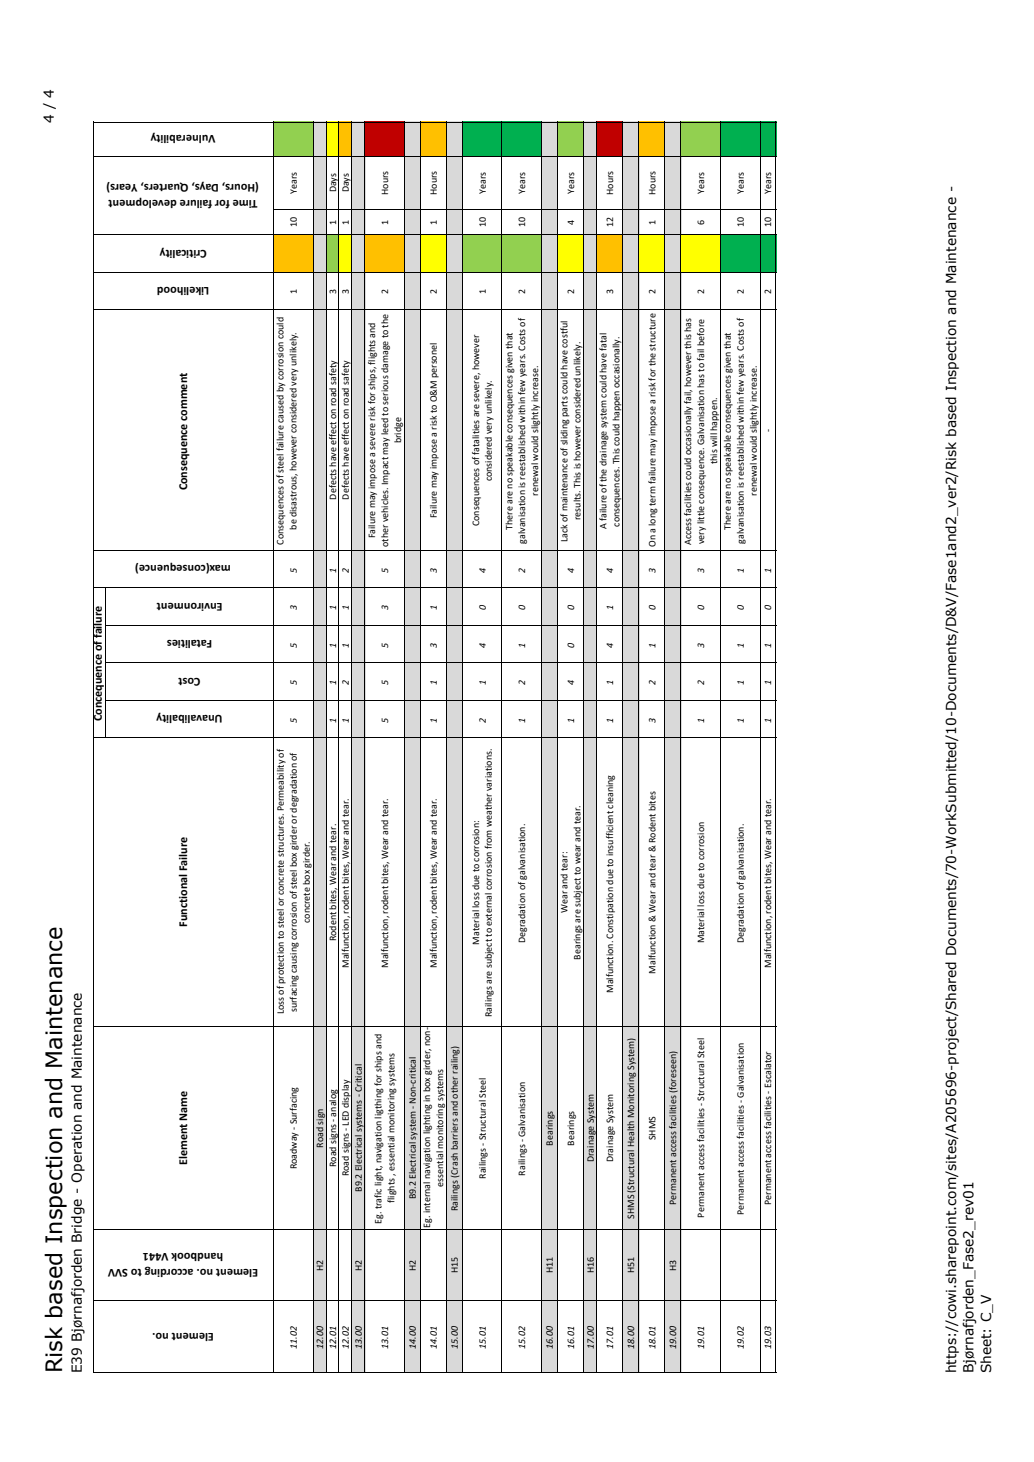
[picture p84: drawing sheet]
<svg xmlns="http://www.w3.org/2000/svg" width="210mm" height="297mm" viewBox="0 0 210 297" stroke-linecap="round" stroke-linejoin="round" font-family="sans-serif">
<defs><g id="words">
<text font-size="4.6" x="12.6" y="279.1" transform="rotate(-90 12.6 279.1)">Risk based Inspection and Maintenance</text>
<g font-size="2.8">
<text x="10.9" y="25" transform="rotate(-90 10.9 25)">4 / 4</text>
<text x="16.6" y="279.1" transform="rotate(-90 16.6 279.1)">E39 Bjørnafjorden Bridge - Operation and Maintenance</text>
<text x="194.1" y="279.1" transform="rotate(-90 194.1 279.1)">https://cowi.sharepoint.com/sites/A205696-project/Shared Documents/70-WorkSubmitted/10-Documents/D&amp;V/Fase1and2_ver2/Risk based Inspection and Maintenance -</text>
<text x="197.7" y="279.1" transform="rotate(-90 197.7 279.1)">Bjørnafjorden_Fase2_rev01</text>
<text x="201.3" y="279.1" transform="rotate(-90 201.3 279.1)">Sheet: C_V</text>
</g>
<g font-size="2.5">
<text x="43.8" y="27.4" transform="rotate(-180 43.8 27.4)">Vulnerability</text>
<text x="52.3" y="40.5" transform="rotate(-180 52.3 40.5)">Time for failure development</text>
<text x="52.6" y="37.3" transform="rotate(-180 52.6 37.3)">(Hours, Days, Quarters, Years)</text>
<text x="42" y="50.7" transform="rotate(-180 42 50.7)">Criticality</text>
<text x="42.5" y="58.3" transform="rotate(-180 42.5 58.3)">Likelihood</text>
<text x="38" y="99.6" transform="rotate(-90 38 99.6)">Consequence comment</text>
<text x="46.9" y="114.8" transform="rotate(-180 46.9 114.8)">max(consequence)</text>
<text x="45.2" y="122.4" transform="rotate(-180 45.2 122.4)">Environment</text>
<text x="43.1" y="130" transform="rotate(-180 43.1 130)">Fatalities</text>
<text x="40.7" y="137.7" transform="rotate(-180 40.7 137.7)">Cost</text>
<text x="20.7" y="146.5" transform="rotate(-90 20.7 146.5)">Concequence of failure</text>
<text x="45.2" y="145.3" transform="rotate(-180 45.2 145.3)">Unavalibality</text>
<text x="38" y="188.3" transform="rotate(-90 38 188.3)">Functional Failure</text>
<text x="38" y="236.7" transform="rotate(-90 38 236.7)">Element Name</text>
<text x="45.3" y="254.6" transform="rotate(-180 45.3 254.6)">handbook V441</text>
<text x="52.4" y="257.8" transform="rotate(-180 52.4 257.8)">Element no. according to SVV</text>
<text x="43.4" y="270.8" transform="rotate(-180 43.4 270.8)">Element no.</text>
</g>
<g font-size="2">
<text x="60.3" y="39.4" transform="rotate(-90 60.3 39.4)">Years</text>
<text x="68.2" y="39.1" transform="rotate(-90 68.2 39.1)">Days</text>
<text x="70.9" y="39.1" transform="rotate(-90 70.9 39.1)">Days</text>
<text x="78.8" y="39.6" transform="rotate(-90 78.8 39.6)">Hours</text>
<text x="88.7" y="39.6" transform="rotate(-90 88.7 39.6)">Hours</text>
<text x="98.6" y="39.4" transform="rotate(-90 98.6 39.4)">Years</text>
<text x="106.7" y="39.4" transform="rotate(-90 106.7 39.4)">Years</text>
<text x="116.6" y="39.4" transform="rotate(-90 116.6 39.4)">Years</text>
<text x="124.5" y="39.6" transform="rotate(-90 124.5 39.6)">Hours</text>
<text x="133.1" y="39.6" transform="rotate(-90 133.1 39.6)">Hours</text>
<text x="143" y="39.4" transform="rotate(-90 143 39.4)">Years</text>
<text x="151" y="39.4" transform="rotate(-90 151 39.4)">Years</text>
<text x="156.6" y="39.4" transform="rotate(-90 156.6 39.4)">Years</text>
<text x="60.3" y="46.1" transform="rotate(-90 60.3 46.1)">10</text>
<text x="68.2" y="45.6" transform="rotate(-90 68.2 45.6)">1</text>
<text x="70.9" y="45.6" transform="rotate(-90 70.9 45.6)">1</text>
<text x="78.8" y="45.6" transform="rotate(-90 78.8 45.6)">1</text>
<text x="88.7" y="45.6" transform="rotate(-90 88.7 45.6)">1</text>
<text x="98.6" y="46.1" transform="rotate(-90 98.6 46.1)">10</text>
<text x="106.7" y="46.1" transform="rotate(-90 106.7 46.1)">10</text>
<text x="116.6" y="45.6" transform="rotate(-90 116.6 45.6)">4</text>
<text x="124.5" y="46.1" transform="rotate(-90 124.5 46.1)">12</text>
<text x="133.1" y="45.6" transform="rotate(-90 133.1 45.6)">1</text>
<text x="143" y="45.6" transform="rotate(-90 143 45.6)">6</text>
<text x="151" y="46.1" transform="rotate(-90 151 46.1)">10</text>
<text x="156.6" y="46.1" transform="rotate(-90 156.6 46.1)">10</text>
<text x="60.3" y="59.7" transform="rotate(-90 60.3 59.7)">1</text>
<text x="68.2" y="59.7" transform="rotate(-90 68.2 59.7)">3</text>
<text x="70.9" y="59.7" transform="rotate(-90 70.9 59.7)">3</text>
<text x="78.8" y="59.7" transform="rotate(-90 78.8 59.7)">2</text>
<text x="88.7" y="59.7" transform="rotate(-90 88.7 59.7)">2</text>
<text x="98.6" y="59.7" transform="rotate(-90 98.6 59.7)">1</text>
<text x="106.7" y="59.7" transform="rotate(-90 106.7 59.7)">2</text>
<text x="116.6" y="59.7" transform="rotate(-90 116.6 59.7)">2</text>
<text x="124.5" y="59.7" transform="rotate(-90 124.5 59.7)">3</text>
<text x="133.1" y="59.7" transform="rotate(-90 133.1 59.7)">2</text>
<text x="143" y="59.7" transform="rotate(-90 143 59.7)">2</text>
<text x="151" y="59.7" transform="rotate(-90 151 59.7)">2</text>
<text x="156.6" y="59.7" transform="rotate(-90 156.6 59.7)">2</text>
<text x="156.6" y="87.7" transform="rotate(-90 156.6 87.7)">-</text>
<text x="81.4" y="90.1" transform="rotate(-90 81.4 90.1)">bridge</text>
<text x="145.6" y="94.3" transform="rotate(-90 145.6 94.3)">this will happen.</text>
<text x="68.2" y="101.5" transform="rotate(-90 68.2 101.5)">Defects have effect on road safety</text>
<text x="70.9" y="101.5" transform="rotate(-90 70.9 101.5)">Defects have effect on road safety</text>
<text x="99.9" y="97.8" transform="rotate(-90 99.9 97.8)">considered very unlikely.</text>
<text x="109.3" y="100.7" transform="rotate(-90 109.3 100.7)">renewal would slightly increase.</text>
<text x="153.7" y="100.7" transform="rotate(-90 153.7 100.7)">renewal would slightly increase.</text>
<text x="60.2" y="107.6" transform="rotate(-90 60.2 107.6)">be disastrous, however considered very unlikely.</text>
<text x="88.7" y="105.3" transform="rotate(-90 88.7 105.3)">Failure may impose a risk to O&amp;M personel</text>
<text x="97.3" y="106.9" transform="rotate(-90 97.3 106.9)">Consequences of fatalities are severe, however</text>
<text x="104.1" y="107.7" transform="rotate(-90 104.1 107.7)">There are no speakable consequences given that</text>
<text x="117.9" y="105.7" transform="rotate(-90 117.9 105.7)">results. This is however considered unlikely.</text>
<text x="123.2" y="107.5" transform="rotate(-90 123.2 107.5)">A failure of the drainage system could have fatal</text>
<text x="125.8" y="107" transform="rotate(-90 125.8 107)">consequences. This could happen occasionally.</text>
<text x="148.4" y="107.7" transform="rotate(-90 148.4 107.7)">There are no speakable consequences given that</text>
<text x="57.6" y="110.6" transform="rotate(-90 57.6 110.6)">Consequences of steel failure caused by corrosion could</text>
<text x="76.2" y="109.4" transform="rotate(-90 76.2 109.4)">Failure may impose a severe risk for ships, flights and</text>
<text x="78.8" y="111.2" transform="rotate(-90 78.8 111.2)">other vehicles. Impact may leed to serious damage to the</text>
<text x="106.7" y="110.5" transform="rotate(-90 106.7 110.5)">galvanisation is reestablished within few years. Costs of</text>
<text x="115.2" y="110.1" transform="rotate(-90 115.2 110.1)">Lack of maintenance of sliding parts could have costful</text>
<text x="133.1" y="111.2" transform="rotate(-90 133.1 111.2)">On a long term failure may impose a risk for the structure</text>
<text x="140.4" y="110.7" transform="rotate(-90 140.4 110.7)">Access facilities could occasionally fail, however this has</text>
<text x="143" y="110.6" transform="rotate(-90 143 110.6)">very little consequence. Galvanisation has to fail before</text>
<text x="151" y="110.5" transform="rotate(-90 151 110.5)">galvanisation is reestablished within few years. Costs of</text>
<text x="60.3" y="116.3" transform="rotate(-90 60.3 116.3)">5</text>
<text x="68.2" y="116.3" transform="rotate(-90 68.2 116.3)">1</text>
<text x="70.9" y="116.3" transform="rotate(-90 70.9 116.3)">2</text>
<text x="78.8" y="116.3" transform="rotate(-90 78.8 116.3)">5</text>
<text x="88.7" y="116.3" transform="rotate(-90 88.7 116.3)">3</text>
<text x="98.6" y="116.3" transform="rotate(-90 98.6 116.3)">4</text>
<text x="106.7" y="116.3" transform="rotate(-90 106.7 116.3)">2</text>
<text x="116.6" y="116.3" transform="rotate(-90 116.6 116.3)">4</text>
<text x="124.5" y="116.3" transform="rotate(-90 124.5 116.3)">4</text>
<text x="133.1" y="116.3" transform="rotate(-90 133.1 116.3)">3</text>
<text x="143" y="116.3" transform="rotate(-90 143 116.3)">3</text>
<text x="151" y="116.3" transform="rotate(-90 151 116.3)">1</text>
<text x="156.6" y="116.3" transform="rotate(-90 156.6 116.3)">1</text>
<text x="60.3" y="123.9" transform="rotate(-90 60.3 123.9)">3</text>
<text x="68.2" y="123.9" transform="rotate(-90 68.2 123.9)">1</text>
<text x="70.9" y="123.9" transform="rotate(-90 70.9 123.9)">1</text>
<text x="78.8" y="123.9" transform="rotate(-90 78.8 123.9)">3</text>
<text x="88.7" y="123.9" transform="rotate(-90 88.7 123.9)">1</text>
<text x="98.6" y="123.9" transform="rotate(-90 98.6 123.9)">0</text>
<text x="106.7" y="123.9" transform="rotate(-90 106.7 123.9)">0</text>
<text x="116.6" y="123.9" transform="rotate(-90 116.6 123.9)">0</text>
<text x="124.5" y="123.9" transform="rotate(-90 124.5 123.9)">1</text>
<text x="133.1" y="123.9" transform="rotate(-90 133.1 123.9)">0</text>
<text x="143" y="123.9" transform="rotate(-90 143 123.9)">0</text>
<text x="151" y="123.9" transform="rotate(-90 151 123.9)">0</text>
<text x="156.6" y="123.9" transform="rotate(-90 156.6 123.9)">0</text>
<text x="60.3" y="131.6" transform="rotate(-90 60.3 131.6)">5</text>
<text x="68.2" y="131.6" transform="rotate(-90 68.2 131.6)">1</text>
<text x="70.9" y="131.6" transform="rotate(-90 70.9 131.6)">1</text>
<text x="78.8" y="131.6" transform="rotate(-90 78.8 131.6)">5</text>
<text x="88.7" y="131.6" transform="rotate(-90 88.7 131.6)">3</text>
<text x="98.6" y="131.6" transform="rotate(-90 98.6 131.6)">4</text>
<text x="106.7" y="131.6" transform="rotate(-90 106.7 131.6)">1</text>
<text x="116.6" y="131.6" transform="rotate(-90 116.6 131.6)">0</text>
<text x="124.5" y="131.6" transform="rotate(-90 124.5 131.6)">4</text>
<text x="133.1" y="131.6" transform="rotate(-90 133.1 131.6)">1</text>
<text x="143" y="131.6" transform="rotate(-90 143 131.6)">3</text>
<text x="151" y="131.6" transform="rotate(-90 151 131.6)">1</text>
<text x="156.6" y="131.6" transform="rotate(-90 156.6 131.6)">1</text>
<text x="60.3" y="139.2" transform="rotate(-90 60.3 139.2)">5</text>
<text x="68.2" y="139.2" transform="rotate(-90 68.2 139.2)">1</text>
<text x="70.9" y="139.2" transform="rotate(-90 70.9 139.2)">2</text>
<text x="78.8" y="139.2" transform="rotate(-90 78.8 139.2)">5</text>
<text x="88.7" y="139.2" transform="rotate(-90 88.7 139.2)">1</text>
<text x="98.6" y="139.2" transform="rotate(-90 98.6 139.2)">1</text>
<text x="106.7" y="139.2" transform="rotate(-90 106.7 139.2)">2</text>
<text x="116.6" y="139.2" transform="rotate(-90 116.6 139.2)">4</text>
<text x="124.5" y="139.2" transform="rotate(-90 124.5 139.2)">1</text>
<text x="133.1" y="139.2" transform="rotate(-90 133.1 139.2)">2</text>
<text x="143" y="139.2" transform="rotate(-90 143 139.2)">2</text>
<text x="151" y="139.2" transform="rotate(-90 151 139.2)">1</text>
<text x="156.6" y="139.2" transform="rotate(-90 156.6 139.2)">1</text>
<text x="60.3" y="146.8" transform="rotate(-90 60.3 146.8)">5</text>
<text x="68.2" y="146.8" transform="rotate(-90 68.2 146.8)">1</text>
<text x="70.9" y="146.8" transform="rotate(-90 70.9 146.8)">1</text>
<text x="78.8" y="146.8" transform="rotate(-90 78.8 146.8)">5</text>
<text x="88.7" y="146.8" transform="rotate(-90 88.7 146.8)">1</text>
<text x="98.6" y="146.8" transform="rotate(-90 98.6 146.8)">2</text>
<text x="106.7" y="146.8" transform="rotate(-90 106.7 146.8)">1</text>
<text x="116.6" y="146.8" transform="rotate(-90 116.6 146.8)">1</text>
<text x="124.5" y="146.8" transform="rotate(-90 124.5 146.8)">1</text>
<text x="133.1" y="146.8" transform="rotate(-90 133.1 146.8)">3</text>
<text x="143" y="146.8" transform="rotate(-90 143 146.8)">1</text>
<text x="151" y="146.8" transform="rotate(-90 151 146.8)">1</text>
<text x="156.6" y="146.8" transform="rotate(-90 156.6 146.8)">1</text>
<text x="115.2" y="185.5" transform="rotate(-90 115.2 185.5)">Wear and tear:</text>
<text x="62.9" y="187.5" transform="rotate(-90 62.9 187.5)">concrete box girder.</text>
<text x="68.2" y="191.3" transform="rotate(-90 68.2 191.3)">Rodent bites, Wear and tear.</text>
<text x="97.3" y="191.9" transform="rotate(-90 97.3 191.9)">Material loss due to corrosion:</text>
<text x="106.7" y="191.6" transform="rotate(-90 106.7 191.6)">Degradation of galvanisation.</text>
<text x="143" y="191.7" transform="rotate(-90 143 191.7)">Material loss due to corrosion</text>
<text x="151" y="191.6" transform="rotate(-90 151 191.6)">Degradation of galvanisation.</text>
<text x="70.9" y="196.7" transform="rotate(-90 70.9 196.7)">Malfunction, rodent bites, Wear and tear.</text>
<text x="78.8" y="196.7" transform="rotate(-90 78.8 196.7)">Malfunction, rodent bites, Wear and tear.</text>
<text x="88.7" y="196.7" transform="rotate(-90 88.7 196.7)">Malfunction, rodent bites, Wear and tear.</text>
<text x="117.9" y="195" transform="rotate(-90 117.9 195)">Bearings are subject to wear and tear.</text>
<text x="133.1" y="197.9" transform="rotate(-90 133.1 197.9)">Malfunction &amp; Wear and tear &amp; Rodent bites</text>
<text x="156.6" y="196.7" transform="rotate(-90 156.6 196.7)">Malfunction, rodent bites, Wear and tear.</text>
<text x="124.5" y="201.7" transform="rotate(-90 124.5 201.7)">Malfunction. Constipation due to insufficient cleaning</text>
<text x="57.7" y="206.1" transform="rotate(-90 57.7 206.1)">Loss of protection to steel or concrete structures. Permeability of</text>
<text x="60.3" y="205.6" transform="rotate(-90 60.3 205.6)">surfacing causing corrosion of steel box girder or degradation of</text>
<text x="99.9" y="206.7" transform="rotate(-90 99.9 206.7)">Railings are subject to external corrosion from weather variations.</text>
<text x="65.6" y="233.2" transform="rotate(-90 65.6 233.2)">Road sign</text>
<text x="112.3" y="232.7" transform="rotate(-90 112.3 232.7)">Bearings</text>
<text x="116.6" y="232.7" transform="rotate(-90 116.6 232.7)">Bearings</text>
<text x="133.1" y="231.6" transform="rotate(-90 133.1 231.6)">SHMS</text>
<text x="60.3" y="237.6" transform="rotate(-90 60.3 237.6)">Roadway - Surfacing</text>
<text x="68.2" y="237.1" transform="rotate(-90 68.2 237.1)">Road signs - analog</text>
<text x="70.9" y="239" transform="rotate(-90 70.9 239)">Road signs - LED display</text>
<text x="98.6" y="239.5" transform="rotate(-90 98.6 239.5)">Railings - Structural Steel</text>
<text x="106.7" y="238.8" transform="rotate(-90 106.7 238.8)">Railings - Galvanisation</text>
<text x="120.6" y="236.1" transform="rotate(-90 120.6 236.1)">Drainage System</text>
<text x="124.5" y="236.1" transform="rotate(-90 124.5 236.1)">Drainage System</text>
<text x="73.5" y="242.1" transform="rotate(-90 73.5 242.1)">B9.2 Electrical systems - Critical</text>
<text x="80.1" y="244.4" transform="rotate(-90 80.1 244.4)">flights , essential monitoring systems</text>
<text x="84.4" y="243.7" transform="rotate(-90 84.4 243.7)">B9.2 Electrical system - Non-critical</text>
<text x="90" y="241.1" transform="rotate(-90 90 241.1)">essential monitoring systems</text>
<text x="137.3" y="244.8" transform="rotate(-90 137.3 244.8)">Permanent access facilities (foreseen)</text>
<text x="156.6" y="244.8" transform="rotate(-90 156.6 244.8)">Permanent access facilities - Escalator</text>
<text x="77.5" y="248.7" transform="rotate(-90 77.5 248.7)">Eg. trafic light, navigation ligthing for ships and</text>
<text x="87.4" y="249.4" transform="rotate(-90 87.4 249.4)">Eg. internal navigation lighting in box girder, non-</text>
<text x="93" y="246.1" transform="rotate(-90 93 246.1)">Railings (Crash barriers and other railing)</text>
<text x="128.8" y="247.6" transform="rotate(-90 128.8 247.6)">SHMS (Structural Health Monitoring System)</text>
<text x="143" y="247.4" transform="rotate(-90 143 247.4)">Permanent access facilities - Structural Steel</text>
<text x="151" y="246.8" transform="rotate(-90 151 246.8)">Permanent access facilities - Galvanisation</text>
<text x="65.6" y="258.2" transform="rotate(-90 65.6 258.2)">H2</text>
<text x="73.5" y="258.2" transform="rotate(-90 73.5 258.2)">H2</text>
<text x="84.4" y="258.2" transform="rotate(-90 84.4 258.2)">H2</text>
<text x="93" y="258.7" transform="rotate(-90 93 258.7)">H15</text>
<text x="112.3" y="258.7" transform="rotate(-90 112.3 258.7)">H11</text>
<text x="120.6" y="258.7" transform="rotate(-90 120.6 258.7)">H16</text>
<text x="128.8" y="258.7" transform="rotate(-90 128.8 258.7)">H51</text>
<text x="137.3" y="258.2" transform="rotate(-90 137.3 258.2)">H3</text>
<text x="60.3" y="274.1" transform="rotate(-90 60.3 274.1)">11.02</text>
<text x="65.6" y="274.1" transform="rotate(-90 65.6 274.1)">12.00</text>
<text x="68.2" y="274.1" transform="rotate(-90 68.2 274.1)">12.01</text>
<text x="70.9" y="274.1" transform="rotate(-90 70.9 274.1)">12.02</text>
<text x="73.5" y="274.1" transform="rotate(-90 73.5 274.1)">13.00</text>
<text x="78.8" y="274.1" transform="rotate(-90 78.8 274.1)">13.01</text>
<text x="84.4" y="274.1" transform="rotate(-90 84.4 274.1)">14.00</text>
<text x="88.7" y="274.1" transform="rotate(-90 88.7 274.1)">14.01</text>
<text x="93" y="274.1" transform="rotate(-90 93 274.1)">15.00</text>
<text x="98.6" y="274.1" transform="rotate(-90 98.6 274.1)">15.01</text>
<text x="106.7" y="274.1" transform="rotate(-90 106.7 274.1)">15.02</text>
<text x="112.3" y="274.1" transform="rotate(-90 112.3 274.1)">16.00</text>
<text x="116.6" y="274.1" transform="rotate(-90 116.6 274.1)">16.01</text>
<text x="120.6" y="274.1" transform="rotate(-90 120.6 274.1)">17.00</text>
<text x="124.5" y="274.1" transform="rotate(-90 124.5 274.1)">17.01</text>
<text x="128.8" y="274.1" transform="rotate(-90 128.8 274.1)">18.00</text>
<text x="133.1" y="274.1" transform="rotate(-90 133.1 274.1)">18.01</text>
<text x="137.3" y="274.1" transform="rotate(-90 137.3 274.1)">19.00</text>
<text x="143" y="274.1" transform="rotate(-90 143 274.1)">19.01</text>
<text x="151" y="274.1" transform="rotate(-90 151 274.1)">19.02</text>
<text x="156.6" y="274.1" transform="rotate(-90 156.6 274.1)">19.03</text>
</g>
</g></defs>
<g fill="none" stroke="#000" stroke-width=".2">
<path d="M19 24.7v254.1M19 31.7h36.6M19 24.8h36.6M55.5 24.7v254.1M19 55.4h36.6M19 47.7h36.6M19 63h36.6M19 119.5h36.6M19 111.8h36.6M21.4 119.4v30.4M21.5 134.7h34.1M21.5 127.1h34.1"/>
<path d="M19 149.9h36.6M21.5 142.3h34.1M19 208.5h36.6M19 249.8h36.6M18.9 278.9h36.7M19 264.3h36.6"/>
</g>
<path d="M55.6 47.7h8.1v7.7h-8.1z" fill="#ffc000"/>
<path d="M55.6 24.7h8.1v7h-8.1z" fill="#92d050"/>
<g fill="#d9d9d9">
<path d="M63.6 119.4h2.7v159.4h-2.7z"/>
<path d="M63.6 111.7h2.7v7.8h-2.7z"/>
<path d="M63.6 55.3h2.7v56.5h-2.7z"/>
<path d="M63.6 47.7h2.7v7.7h-2.7z"/>
<path d="M63.6 31.7h2.7v16h-2.7z"/>
<path d="M63.6 24.7h2.7v7h-2.7z"/>
</g>
<path d="M66.2 47.7h2.7v7.7h-2.7z" fill="#92d050"/>
<g fill="#ff0">
<path d="M66.2 24.7h2.7v7h-2.7z"/>
<path d="M68.8 47.7h2.7v7.7h-2.7z"/>
</g>
<path d="M68.8 24.7h2.7v7h-2.7z" fill="#ffc000"/>
<g fill="#d9d9d9">
<path d="M71.5 119.4h2.7v159.4h-2.7z"/>
<path d="M71.5 111.7h2.7v7.8h-2.7z"/>
<path d="M71.5 55.3h2.7v56.5h-2.7z"/>
<path d="M71.5 47.7h2.7v7.7h-2.7z"/>
<path d="M71.5 31.7h2.7v16h-2.7z"/>
<path d="M71.5 24.7h2.7v7h-2.7z"/>
</g>
<path d="M74.1 47.7h8.1v7.7h-8.1z" fill="#ffc000"/>
<path d="M74.1 24.7h8.1v7h-8.1z" fill="#c00000"/>
<g fill="#d9d9d9">
<path d="M82.1 119.4h3.3v159.4h-3.3z"/>
<path d="M82.1 111.7h3.3v7.8h-3.3z"/>
<path d="M82.1 55.3h3.3v56.5h-3.3z"/>
<path d="M82.1 47.7h3.3v7.7h-3.3z"/>
<path d="M82.1 31.7h3.3v16h-3.3z"/>
<path d="M82.1 24.7h3.3v7h-3.3z"/>
</g>
<path d="M85.3 47.7h5.5v7.7h-5.5z" fill="#ff0"/>
<path d="M85.3 24.7h5.5v7h-5.5z" fill="#ffc000"/>
<g fill="#d9d9d9">
<path d="M90.7 119.4h3.3v159.4h-3.3z"/>
<path d="M90.7 111.7h3.3v7.8h-3.3z"/>
<path d="M90.7 55.3h3.3v56.5h-3.3z"/>
<path d="M90.7 47.7h3.3v7.7h-3.3z"/>
<path d="M90.7 31.7h3.3v16h-3.3z"/>
<path d="M90.7 24.7h3.3v7h-3.3z"/>
</g>
<path d="M93.9 47.7h8.1v7.7h-8.1z" fill="#92d050"/>
<path d="M93.9 24.7h8.1v7h-8.1z" fill="#00b050"/>
<path d="M101.9 47.7h8.2v7.7h-8.2z" fill="#92d050"/>
<path d="M101.9 24.7h8.2v7h-8.2z" fill="#00b050"/>
<g fill="#d9d9d9">
<path d="M110 119.4h3.3v159.4h-3.3z"/>
<path d="M110 111.7h3.3v7.8h-3.3z"/>
<path d="M110 55.3h3.3v56.5h-3.3z"/>
<path d="M110 47.7h3.3v7.7h-3.3z"/>
<path d="M110 31.7h3.3v16h-3.3z"/>
<path d="M110 24.7h3.3v7h-3.3z"/>
</g>
<path d="M113.2 47.7h5.4v7.7h-5.4z" fill="#ff0"/>
<path d="M113.2 24.7h5.4v7h-5.4z" fill="#92d050"/>
<g fill="#d9d9d9">
<path d="M118.5 119.4h2.7v159.4h-2.7z"/>
<path d="M118.5 111.7h2.7v7.8h-2.7z"/>
<path d="M118.5 55.3h2.7v56.5h-2.7z"/>
<path d="M118.5 47.7h2.7v7.7h-2.7z"/>
<path d="M118.5 31.7h2.7v16h-2.7z"/>
<path d="M118.5 24.7h2.7v7h-2.7z"/>
</g>
<path d="M121.2 47.7h5.4v7.7h-5.4z" fill="#ffc000"/>
<path d="M121.2 24.7h5.4v7h-5.4z" fill="#c00000"/>
<g fill="#d9d9d9">
<path d="M126.5 119.4h3.3v159.4h-3.3z"/>
<path d="M126.5 111.7h3.3v7.8h-3.3z"/>
<path d="M126.5 55.3h3.3v56.5h-3.3z"/>
<path d="M126.5 47.7h3.3v7.7h-3.3z"/>
<path d="M126.5 31.7h3.3v16h-3.3z"/>
<path d="M126.5 24.7h3.3v7h-3.3z"/>
</g>
<path d="M129.7 47.7h5.4v7.7h-5.4z" fill="#ff0"/>
<path d="M129.7 24.7h5.4v7h-5.4z" fill="#ffc000"/>
<g fill="#d9d9d9">
<path d="M135 119.4h3.3v159.4h-3.3z"/>
<path d="M135 111.7h3.3v7.8h-3.3z"/>
<path d="M135 55.3h3.3v56.5h-3.3z"/>
<path d="M135 47.7h3.3v7.7h-3.3z"/>
<path d="M135 31.7h3.3v16h-3.3z"/>
<path d="M135 24.7h3.3v7h-3.3z"/>
</g>
<path d="M138.3 47.7h8.1v7.7h-8.1z" fill="#ff0"/>
<path d="M138.3 24.7h8.1v7h-8.1z" fill="#92d050"/>
<g fill="#00b050">
<path d="M146.3 47.7h8.1v7.7h-8.1z"/>
<path d="M146.3 24.7h8.1v7h-8.1z"/>
<path d="M154.3 47.7h3.3v7.7h-3.3z"/>
<path d="M154.3 24.7h3.3v7h-3.3z"/>
</g>
<g fill="none" stroke="#000" stroke-width=".2">
<path d="M55.5 24.7v38.2M55.6 31.7h102M55.6 24.8h102M63.6 24.7v254.1M66.2 24.7v254.1M68.8 24.7v254.1M71.5 24.7v254.1M74.1 24.7v254.1M82.1 24.7v254.1M85.3 24.7v254.1M90.7 24.7v254.1M93.9 24.7v254.1"/>
<path d="M101.9 24.7v254.1M110 24.7v254.1M113.2 24.7v254.1M118.5 24.7v254.1M121.2 24.7v254.1M126.5 24.7v254.1M129.7 24.7v254.1M135 24.7v254.1M138.3 24.7v254.1M146.3 24.7v254.1M154.3 24.7v254.1M157.6 24.7v254.1"/>
<path d="M55.6 55.4h102M55.6 47.7h102M55.6 42.5h102M55.5 63h102.1M55.5 111.7v167.1M55.6 119.5h102M55.6 111.8h102M55.6 134.7h102M55.6 127.1h102M55.6 149.9h102M55.6 142.3h102M55.6 208.5h102"/>
<path d="M55.6 249.8h102M55.5 278.9h102.1M55.6 264.3h102"/>
</g>
<use href="#words"/>
</svg>
